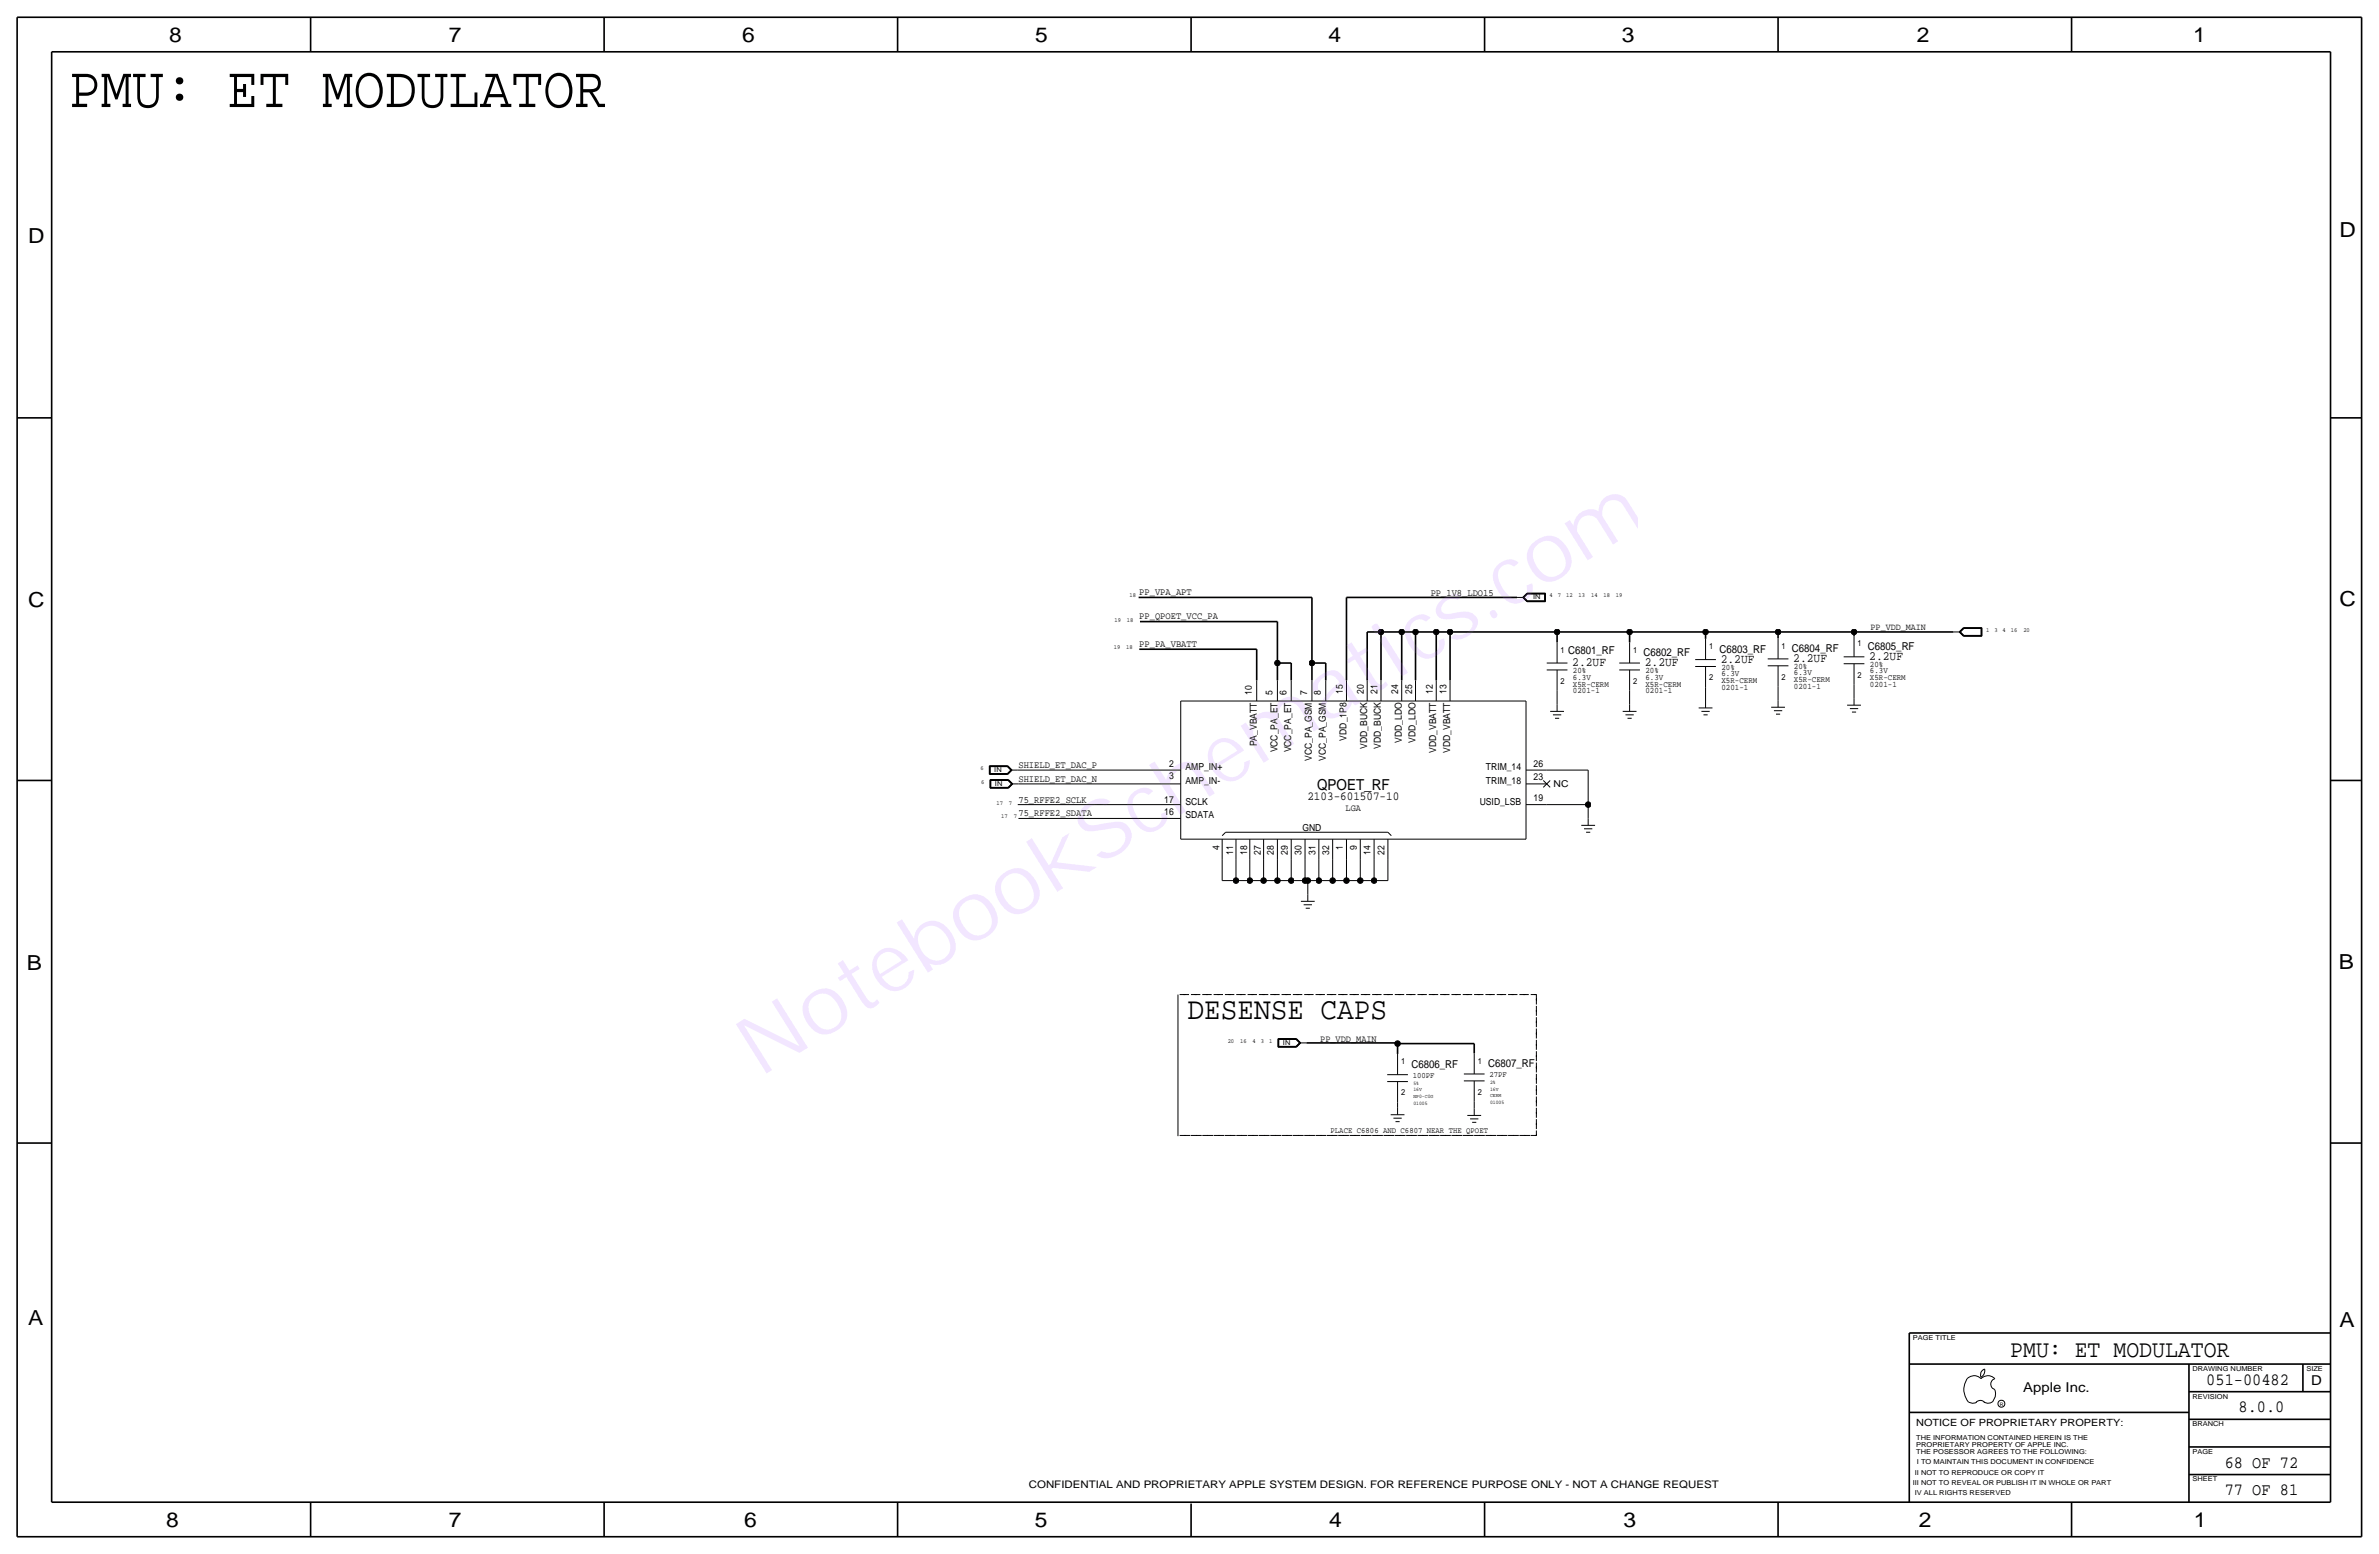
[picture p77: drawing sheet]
<svg xmlns="http://www.w3.org/2000/svg" width="875mm" height="572mm" viewBox="0 0 875 572" stroke-linecap="round" stroke-linejoin="round" font-family="sans-serif">
<defs><g id="words">
<text font-size="30.2" fill="#9f40ff" x="279.3" y="396.5" transform="rotate(-32 279.3 396.5)">NotebookSchematics.com</text>
<text font-size="21.7" x="25.3" y="39.4">PMU: ET MODULATOR</text>
<text font-size="11.4" x="436.8" y="374.7">DESENSE CAPS</text>
<text font-size="8.9" x="739.4" y="499.1">PMU: ET MODULATOR</text>
<g font-size="7.6">
<text x="62.2" y="15.5">8</text>
<text x="165" y="15.5">7</text>
<text x="273" y="15.5">6</text>
<text x="380.7" y="15.5">5</text>
<text x="488.6" y="15.5">4</text>
<text x="596.6" y="15.5">3</text>
<text x="705.1" y="15.5">2</text>
<text x="806.7" y="15.5">1</text>
<text x="10.4" y="89.4">D</text>
<text x="860.5" y="87.1">D</text>
<text x="10.4" y="223.3">C</text>
<text x="860.5" y="222.8">C</text>
<text x="9.8" y="356.6">B</text>
<text x="860.3" y="356.4">B</text>
<text x="10.4" y="487.4">A</text>
<text x="860.5" y="488.2">A</text>
<text x="61.2" y="561.6">8</text>
<text x="165" y="561.6">7</text>
<text x="273.8" y="561.6">6</text>
<text x="380.7" y="561.6">5</text>
<text x="488.9" y="561.6">4</text>
<text x="597.1" y="561.6">3</text>
<text x="705.8" y="561.6">2</text>
<text x="806.9" y="561.6">1</text>
</g>
<g font-size="6.3">
<text x="811.5" y="509.3">051-00482</text>
<text x="823.4" y="519.4">8.0.0</text>
<text x="818.3" y="539.8">68 OF 72</text>
<text x="818.3" y="549.9">77 OF 81</text>
</g>
<text font-size="5.6" x="484.4" y="290.5">QPOET_RF</text>
<g font-size="5">
<text x="850.1" y="509.3">D</text>
<text x="744.2" y="511.8">Apple Inc.</text>
</g>
<g font-size="4.7">
<text x="578.3" y="245.1">2.2UF</text>
<text x="605" y="245.1">2.2UF</text>
<text x="632.9" y="243.8">2.2UF</text>
<text x="659.6" y="243.6">2.2UF</text>
<text x="687.5" y="242.8">2.2UF</text>
</g>
<text font-size="4.5" x="480.9" y="294.3">2103-601507-10</text>
<g font-size="4">
<text x="659.1" y="239.8">C6804_RF</text>
<text x="687" y="239">C6805_RF</text>
<text x="576.8" y="240.5">C6801_RF</text>
<text x="604.5" y="241.3">C6802_RF</text>
<text x="632.4" y="240">C6803_RF</text>
<text x="519.1" y="392.7">C6806_RF</text>
<text x="547.3" y="392.4">C6807_RF</text>
</g>
<text font-size="3.8" x="378.4" y="547.4">CONFIDENTIAL AND PROPRIETARY APPLE SYSTEM DESIGN. FOR REFERENCE PURPOSE ONLY - NOT A CHANGE REQUEST</text>
<text font-size="3.7" x="704.8" y="524.5">NOTICE OF PROPRIETARY PROPERTY:</text>
<g font-size="3.6">
<text x="419" y="218.9">PP_VPA_APT</text>
<text x="526.2" y="219.2">PP_1V8_LDO15</text>
<text x="419" y="227.6">PP_QPOET_VCC_PA</text>
<text x="419" y="238">PP_PA_VBATT</text>
<text x="374.6" y="282.4">SHIELD_ET_DAC_P</text>
<text x="374.6" y="287.5">SHIELD_ET_DAC_N</text>
<text x="374.6" y="295.1">75_RFFE2_SCLK</text>
<text x="374.6" y="300.2">75_RFFE2_SDATA</text>
</g>
<g font-size="3.5">
<text x="688" y="231.7">PP_VDD_MAIN</text>
<text x="460.5" y="255.5" transform="rotate(-90 460.5 255.5)">10</text>
<text x="468.1" y="255.5" transform="rotate(-90 468.1 255.5)">5</text>
<text x="473.1" y="255.5" transform="rotate(-90 473.1 255.5)">6</text>
<text x="480.8" y="255.5" transform="rotate(-90 480.8 255.5)">7</text>
<text x="485.8" y="255.5" transform="rotate(-90 485.8 255.5)">8</text>
<text x="494" y="255.3" transform="rotate(-90 494 255.3)">15</text>
<text x="501.6" y="255.3" transform="rotate(-90 501.6 255.3)">20</text>
<text x="506.7" y="255.3" transform="rotate(-90 506.7 255.3)">21</text>
<text x="514.3" y="255.3" transform="rotate(-90 514.3 255.3)">24</text>
<text x="519.4" y="255.3" transform="rotate(-90 519.4 255.3)">25</text>
<text x="527" y="255.3" transform="rotate(-90 527 255.3)">12</text>
<text x="532.1" y="255.3" transform="rotate(-90 532.1 255.3)">13</text>
<text x="462.2" y="274.4" transform="rotate(-90 462.2 274.4)">PA_VBATT</text>
<text x="495.2" y="272.3" transform="rotate(-90 495.2 272.3)">VDD_1P8</text>
<text x="502.9" y="275.5" transform="rotate(-90 502.9 275.5)">VDD_BUCK</text>
<text x="507.9" y="275.5" transform="rotate(-90 507.9 275.5)">VDD_BUCK</text>
<text x="515.6" y="273.2" transform="rotate(-90 515.6 273.2)">VDD_LDO</text>
<text x="520.6" y="273.2" transform="rotate(-90 520.6 273.2)">VDD_LDO</text>
<text x="469.8" y="276.7" transform="rotate(-90 469.8 276.7)">VCC_PA_ET</text>
<text x="474.9" y="276.7" transform="rotate(-90 474.9 276.7)">VCC_PA_ET</text>
<text x="482.5" y="279.9" transform="rotate(-90 482.5 279.9)">VCC_PA_GSM</text>
<text x="487.6" y="279.9" transform="rotate(-90 487.6 279.9)">VCC_PA_GSM</text>
<text x="528.3" y="276.9" transform="rotate(-90 528.3 276.9)">VDD_VBATT</text>
<text x="533.3" y="276.9" transform="rotate(-90 533.3 276.9)">VDD_VBATT</text>
<text x="564.1" y="281.9">26</text>
<text x="430" y="282.2">2</text>
<text x="430" y="286.5">3</text>
<text x="436.1" y="283.2">AMP_IN+</text>
<text x="546.6" y="283.2">TRIM_14</text>
<text x="564.1" y="287">23</text>
<text x="436.1" y="288.3">AMP_IN-</text>
<text x="546.6" y="288.3">TRIM_18</text>
<text x="571.4" y="289.6">NC</text>
<text x="428.2" y="299.7">16</text>
<text x="428.2" y="295.1">17</text>
<text x="436.1" y="295.9">SCLK</text>
<text x="495" y="298.1">LGA</text>
<text x="544.3" y="295.9">USID_LSB</text>
<text x="564.1" y="294.6">19</text>
<text x="436.1" y="301">SDATA</text>
<text x="479" y="305.6">GND</text>
<text x="448.5" y="312.6" transform="rotate(-90 448.5 312.6)">4</text>
<text x="453.6" y="314.4" transform="rotate(-90 453.6 314.4)">11</text>
<text x="458.7" y="314.4" transform="rotate(-90 458.7 314.4)">18</text>
<text x="463.7" y="314.4" transform="rotate(-90 463.7 314.4)">27</text>
<text x="468.6" y="314.4" transform="rotate(-90 468.6 314.4)">28</text>
<text x="473.7" y="314.4" transform="rotate(-90 473.7 314.4)">29</text>
<text x="478.7" y="314.4" transform="rotate(-90 478.7 314.4)">30</text>
<text x="483.8" y="314.4" transform="rotate(-90 483.8 314.4)">31</text>
<text x="488.9" y="314.4" transform="rotate(-90 488.9 314.4)">32</text>
<text x="494" y="312.6" transform="rotate(-90 494 312.6)">1</text>
<text x="499.1" y="312.6" transform="rotate(-90 499.1 312.6)">9</text>
<text x="504.1" y="314.4" transform="rotate(-90 504.1 314.4)">14</text>
<text x="509.2" y="314.4" transform="rotate(-90 509.2 314.4)">22</text>
<text x="485.6" y="383">PP_VDD_MAIN</text>
</g>
<g font-size="3.1">
<text x="628.6" y="238.8">1</text>
<text x="655.3" y="238.5">1</text>
<text x="683.2" y="237.7">1</text>
<text x="574" y="240">1</text>
<text x="600.7" y="240">1</text>
<text x="687.8" y="245.4">20%</text>
<text x="574" y="251.5">2</text>
<text x="578.6" y="249.9">6.3V</text>
<text x="578.6" y="247.6">20%</text>
<text x="600.7" y="251.5">2</text>
<text x="605.2" y="247.7">20%</text>
<text x="605.2" y="249.9">6.3V</text>
<text x="628.6" y="250.2">2</text>
<text x="633.2" y="246.4">20%</text>
<text x="633.2" y="248.7">6.3V</text>
<text x="633.2" y="251.2">X5R-CERM</text>
<text x="655.3" y="249.9">2</text>
<text x="659.8" y="246.1">20%</text>
<text x="659.8" y="251">X5R-CERM</text>
<text x="659.8" y="248.4">6.3V</text>
<text x="683.2" y="249.2">2</text>
<text x="687.8" y="247.6">6.3V</text>
<text x="687.8" y="250.2">X5R-CERM</text>
<text x="578.6" y="255">0201-1</text>
<text x="578.6" y="252.5">X5R-CERM</text>
<text x="605.2" y="252.5">X5R-CERM</text>
<text x="605.2" y="255">0201-1</text>
<text x="633.2" y="253.7">0201-1</text>
<text x="659.8" y="253.5">0201-1</text>
<text x="687.8" y="252.7">0201-1</text>
<text x="515.3" y="391.4">1</text>
<text x="543.5" y="391.2">1</text>
<text x="515.3" y="402.8">2</text>
<text x="543.5" y="402.6">2</text>
</g>
<g font-size="3">
<text x="519.6" y="396.5">100PF</text>
<text x="547.8" y="396.2">27PF</text>
<text x="489.4" y="416.6">PLACE C6806 AND C6807 NEAR THE QPOET</text>
</g>
<g font-size="2.5">
<text x="563.9" y="220.5">IN</text>
<text x="365.7" y="284">IN</text>
<text x="366" y="289.1">IN</text>
<text x="471.9" y="384.3">IN</text>
<text x="703.5" y="492.8">PAGE TITLE</text>
<text x="806.4" y="504.2">DRAWING NUMBER</text>
<text x="848.3" y="504.2">SIZE</text>
<text x="806.4" y="514.4">REVISION</text>
<text x="806.4" y="524.5">BRANCH</text>
<text x="704.8" y="532.1">PROPRIETARY PROPERTY OF APPLE INC.</text>
<text x="704.8" y="529.6">THE INFORMATION CONTAINED HEREIN IS THE</text>
<text x="704.8" y="534.7">THE POSESSOR AGREES TO THE FOLLOWING:</text>
<text x="705.1" y="538.5">I TO MAINTAIN THIS DOCUMENT IN CONFIDENCE</text>
<text x="806.4" y="534.7">PAGE</text>
<text x="704.3" y="542.3">II NOT TO REPRODUCE OR COPY IT</text>
<text x="806.4" y="544.8">SHEET</text>
<text x="703.5" y="546.1">III NOT TO REVEAL OR PUBLISH IT IN WHOLE OR PART</text>
<text x="704.3" y="549.9">IV ALL RIGHTS RESERVED</text>
</g>
<g font-size="2.3">
<text x="415.5" y="219.7">18</text>
<text x="570" y="219.7">4</text>
<text x="573" y="219.7">7</text>
<text x="576.1" y="219.7">12</text>
<text x="580.6" y="219.7">13</text>
<text x="585.2" y="219.7">14</text>
<text x="589.8" y="219.7">18</text>
<text x="594.4" y="219.7">19</text>
<text x="409.9" y="228.6">19</text>
<text x="414.5" y="228.6">18</text>
<text x="730.5" y="232.4">1</text>
<text x="733.6" y="232.4">3</text>
<text x="736.6" y="232.4">4</text>
<text x="739.6" y="232.4">16</text>
<text x="744.2" y="232.4">20</text>
<text x="409.7" y="238.8">19</text>
<text x="414.2" y="238.8">18</text>
<text x="360.6" y="283.2">6</text>
<text x="360.9" y="288.3">6</text>
<text x="366.5" y="295.9">17</text>
<text x="371.1" y="295.9">7</text>
<text x="368.3" y="301">17</text>
<text x="372.9" y="301">7</text>
<text x="451.6" y="383.5">20</text>
<text x="456.1" y="383.5">16</text>
<text x="460.7" y="383.5">4</text>
<text x="463.8" y="383.5">3</text>
<text x="466.8" y="383.5">1</text>
</g>
<g font-size="2">
<text x="519.9" y="399">5%</text>
<text x="519.9" y="401.3">16V</text>
<text x="548.1" y="401.1">16V</text>
<text x="548.1" y="398.8">2%</text>
<text x="519.9" y="403.9">NP0-C0G</text>
<text x="519.9" y="406.4">01005</text>
<text x="548.1" y="406.1">01005</text>
<text x="548.1" y="403.6">CERM</text>
</g>
<text font-size="1.8" x="735.5" y="516.9">R</text>
</g></defs>
<g fill="none" stroke="#000" stroke-width=".37">
<path d="M558 219.7h2.5zM560.1 219.7l1.5 1.6zM560.2 219.7l1.5-1.5zM560.2 219.7l1.5 1.5zM560.4 219.7l1.3-1.4zM560.4 219.7l1.3 1.4zM560.5 219.7l1.3 1.3zM560.5 219.7l1.3-1.3zM561.6 218.1h6.9zM561.6 218.1l-1.5 1.6zM561.7 218.2h6.7zM561.7 218.3h6.5z"/>
<path d="M561.8 218.4h6.3zM568.1 218.4v2.6zM568.2 218.3v2.8zM568.3 218.2v3zM568.5 218.1v3.2zM561.6 221.3h6.9zM561.7 221.2h6.6zM561.7 221.1h6.5zM561.8 221h6.3zM572.7 236.2v7.6zM599.4 236.2v7.6zM627.3 235v7.6z"/>
<path d="M654 234.7v7.6zM681.9 233.9v7.7zM718.5 232.4h2.6zM720.6 232.4l1.6 1.6zM720.6 232.4l1.6-1.6zM720.7 232.4l1.5-1.5zM720.8 232.4l1.4 1.5zM720.9 232.4l1.4-1.4zM720.9 232.4l1.4 1.4zM721.1 232.4l1.2-1.3zM721.1 232.4l1.2 1.3zM722.2 230.8h6.8z"/>
<path d="M722.2 234h6.8zM722.2 233.9h6.7zM722.2 230.9h6.7zM722.3 233.8h6.5zM722.3 231h6.5zM722.3 231.1h6.4zM722.3 233.7h6.4zM728.7 231.1v2.6zM728.8 231v2.8zM728.9 230.9v3zM729 230.8v3.2zM434.3 257.8h127z"/>
<path d="M434.3 257.8v50.8zM462.2 250.2v7.6zM469.9 250.2v7.6zM474.9 250.2v7.6zM482.6 250.2v7.6zM487.6 250.2v7.6zM495.3 250.2v7.6zM502.9 250.2v7.6zM508 250.2v7.6zM515.6 250.2v7.6zM520.7 250.2v7.6zM528.3 250.2v7.6z"/>
<path d="M533.4 250.2v7.6zM561.3 257.8v50.8zM568.9 246.4h7.6zM568.9 243.8h7.6zM572.7 254v5.1zM572.7 259.1v2.5zM572.7 246.4v7.6zM595.6 246.4h7.6zM595.6 243.8h7.6zM599.4 254v5.1zM599.4 259.1v2.5zM599.4 246.4v7.6z"/>
<path d="M623.5 242.6h7.6zM623.5 245.1h7.6zM627.3 252.7v5.1zM627.3 257.8v2.5zM627.3 245.1v7.6zM650.2 244.9h7.6zM650.2 242.3h7.6zM654 252.5v5.1zM654 244.9v7.6zM654 257.6v2.5zM678.1 244.1h7.7zM678.1 241.6h7.7z"/>
<path d="M679.4 259.3h5.1zM681.9 251.7v5.1zM681.9 244.1v7.6zM681.9 256.8v2.5zM570.2 261.6h5.1zM571.2 262.9h3zM572 264.2h1.5zM596.9 261.6h5zM597.9 262.9h3zM598.6 264.2h1.6zM624.8 260.4h5.1zM625.8 261.6h3.1z"/>
<path d="M626.6 262.9h1.5zM651.5 260.1h5zM652.5 261.4h3zM653.2 262.6h1.6zM680.4 260.6h3.1zM681.2 261.9h1.5zM363.9 281.6v3.2zM363.9 284.8h6.8zM363.9 281.6h6.8zM364 281.7h6.6zM364 281.7v3zM364 284.7h6.6z"/>
<path d="M364.1 281.8h6.5zM364.1 281.8v2.8zM364.1 284.6h6.5zM364.1 286.7v3.2zM364.1 289.9h6.8zM364.1 286.7h6.8zM364.2 281.9h6.3zM364.2 281.9v2.6zM364.2 284.5h6.3zM364.2 286.8h6.7zM364.2 286.8v3zM364.2 289.8h6.7z"/>
<path d="M364.3 286.9h6.5zM364.3 286.9v2.8zM364.3 289.7h6.5zM364.4 287h6.4zM364.4 287v2.6zM364.4 289.6h6.4zM370.5 281.9l1.3 1.3zM370.5 284.5l1.3-1.3zM370.6 284.6l1.4-1.4zM370.6 281.8l1.4 1.4zM370.6 284.7l1.5-1.5zM370.6 281.7l1.5 1.5z"/>
<path d="M370.7 281.6l1.6 1.6zM370.7 284.8l1.6-1.6zM370.8 287l1.3 1.3zM370.8 289.6l1.3-1.3zM370.8 289.7l1.4-1.4zM370.8 286.9l1.4 1.4zM370.9 289.8l1.5-1.5zM370.9 286.8l1.5 1.5zM370.9 286.7l1.6 1.6zM370.9 289.9l1.6-1.6zM371.8 283.2h2.5zM372.1 288.3h2.5z"/>
<path d="M374.3 283.2h52.4zM374.3 295.9h52.4zM374.6 288.3h52.1zM426.7 288.3h7.6zM426.7 283.2h7.6zM426.7 295.9h7.6zM561.3 283.2h7.6zM561.3 288.3h7.6zM561.3 295.9h7.6zM567.6 289.6l2.6-2.6zM567.6 287l2.6 2.6zM568.9 283.2h15.3z"/>
<path d="M568.9 295.9h15.3zM584.2 283.2v12.7zM584.2 295.9v5.1zM374.6 301h52.1zM426.7 301h7.6zM434.3 308.6h127zM449.5 316.2v7.7zM449.5 308.6v7.6zM449.5 307.3l1.3-1.2zM450.8 306.1h59.7zM454.6 316.2v7.7zM454.6 308.6v7.6z"/>
<path d="M459.7 316.2v7.7zM459.7 308.6v7.6zM464.8 316.2v7.7zM464.8 308.6v7.6zM469.9 316.2v7.7zM469.9 308.6v7.6zM474.9 316.2v7.7zM474.9 308.6v7.6zM480 316.2v7.7zM480 308.6v7.6zM485.1 316.2v7.7zM485.1 308.6v7.6z"/>
<path d="M490.2 316.2v7.7zM490.2 308.6v7.6zM495.3 316.2v7.7zM495.3 308.6v7.6zM500.3 316.2v7.7zM500.3 308.6v7.6zM505.4 316.2v7.7zM505.4 308.6v7.6zM510.5 316.2v7.7zM510.5 308.6v7.6zM510.5 306.1l1.3 1.2zM581.6 303.5h5.1z"/>
<path d="M582.6 304.8h3.1zM583.4 306.1h1.5zM584.2 301v2.5zM449.5 323.9h5.1zM454.6 323.9h5.1zM459.7 323.9h5.1zM464.8 323.9h5.1zM469.9 323.9h5zM474.9 323.9h5.1zM478.5 331.5h5.1zM479.5 332.7h3.1zM480 323.9h1z"/>
<path d="M480.3 334h1.5zM481 323.9v5zM481 323.9h4.1zM481 328.9v2.6zM485.1 323.9h5.1zM490.2 323.9h5.1zM495.3 323.9h5zM500.3 323.9h5.1zM505.4 323.9h5.1zM470.1 382v3.1zM470.1 385.1h6.8zM470.1 382h6.8z"/>
<path d="M470.2 382.1h6.6zM470.2 382.1v2.9zM470.2 385h6.6zM470.3 382.2h6.5zM470.3 382.2v2.7zM470.3 384.9h6.5zM470.4 382.3h6.3zM470.4 382.3v2.5zM470.4 384.8h6.3zM476.7 382.3l1.3 1.2zM476.7 384.8l1.3-1.3zM476.8 384.9l1.3-1.4z"/>
<path d="M476.8 382.2l1.3 1.3zM476.8 385l1.5-1.5zM476.8 382.1l1.5 1.4zM476.9 382l1.5 1.5zM476.9 385.1l1.5-1.6zM478 383.5h2.5zM510.2 397.8h7.7zM510.2 395.2h7.7zM514 387.6v7.6zM514 397.8v7.6zM538.4 397.5h7.7zM538.4 395h7.7z"/>
<path d="M542.2 387.4v7.6zM542.2 397.5v7.6zM511.5 410h5.1zM512.5 411.2h3.1zM513.3 412.5h1.5zM514 405.4v2zM514 407.4v2.6zM539.7 410.2h5.1zM540.7 411.5h3.1zM541.5 412.8h1.5zM542.2 405.1v2.6zM542.2 407.7v2.5z"/>
<path d="M724.1 515.6l.5 .2a2.67 2.67 0 0 0 2.5-.2M726.8 515.7a2.09 2.09 0 0 1 3.1 0M728.6 506.5a2.69 2.69 0 0 0 1.3-3 2.26 2.26 0 0 0-1.3 3M729.7 515.6l.4 .2a2.67 2.67 0 0 0 2.6-.2M733.7 511.1a4.5 4.5 0 0 1-1 4.6M733.8 511a2.08 2.08 0 0 1-1.6-2 2.08 2.08 0 0 1 1.6-2 3.4 3.4 0 0 0-5.1 0 3.6 3.6 0 0 0-3.9-.8 3.6 3.6 0 0 0-2.3 3.3 7.1 7.1 0 0 0 1.6 6.2"/>
<circle cx="736.1" cy="516.2" r="1.28"/>
</g>
<g fill="none" stroke="#000" stroke-width=".6" stroke-linecap="butt">
<path d="M6.3 6.4v558.7zM6.3 6.4h862.3zM19 19.1v533.4zM19 19.1h838.2zM114.2 6.4v12.7zM222.2 6.4v12.7zM330.1 6.4v12.7zM438.1 6.4v12.7zM546.1 6.4v12.7zM654 6.4v12.7zM762 6.4v12.7zM857.2 19.1v533.4z"/>
<path d="M868.6 6.4v558.7zM6.3 153.7h12.7zM857.2 153.7h11.4zM418.8 219.7h63.8zM482.6 219.7v24.1zM495.3 219.7h62.7zM495.3 219.7v30.5zM419.1 238.8h43.1zM419.3 228.6h50.6zM462.2 238.8v11.4zM469.9 228.6v15.2zM502.9 232.4h5.1z"/>
<path d="M502.9 232.4v17.8zM508 232.4h7.6zM508 232.4v17.8zM515.6 232.4v17.8zM515.6 232.4h5.1zM520.7 232.4h7.6zM520.7 232.4v17.8zM528.3 232.4v17.8zM528.3 232.4h5.1zM533.4 232.4h39.3zM533.4 232.4v17.8zM572.7 232.4v3.8z"/>
<path d="M572.7 232.4h26.7zM599.4 232.4h27.9zM599.4 232.4v3.8zM627.3 232.4h26.7zM627.3 232.4v2.5zM654 232.4v2.3zM654 232.4h27.9zM681.9 232.4h36.6zM681.9 232.4v1.5zM469.9 243.8h5zM469.9 243.8v6.4zM474.9 243.8v6.4z"/>
<path d="M482.6 243.8v6.4zM482.6 243.8h5zM487.6 243.8v6.4zM6.3 287h12.7zM857.2 287h11.4zM480.5 383.5h33.5zM514 383.5v.3zM514 383.8h28.2zM514 383.8v3.8zM542.2 383.8v3.5zM6.3 420.4h12.7zM857.2 420.4h11.4z"/>
<path d="M702.3 490.2v62.3zM702.3 490.2h154.9zM702.3 519.4h102.8zM702.3 501.6h154.9zM805.1 501.6v50.8zM805.1 511.8h52.1zM847 501.6v10.2zM805.1 522h52.1zM805.1 532.1h52.1zM19 552.5h838.2zM114.2 552.5v12.7zM222.2 552.5v12.7z"/>
<path d="M330.1 552.5v12.7zM438.1 553v12.1zM546.1 552.5v12.7zM654 552.5v12.7zM762 552.5v12.7zM805.1 542.3h52.1zM6.3 565.2h862.3z"/>
</g>
<path d="M433.3 365.8v52zM433.5 365.8h131.6zM565.1 365.8v51.8zM433.8 417.6h131.3z" fill="none" stroke="#000" stroke-width=".37" stroke-dasharray="2.1" stroke-linecap="butt"/>
<g fill="#000" stroke="#000" stroke-width=".37">
<circle cx="508" cy="232.4" r="1.02"/>
<circle cx="515.6" cy="232.4" r="1.02"/>
<circle cx="520.7" cy="232.4" r="1.02"/>
<circle cx="528.3" cy="232.4" r="1.02"/>
<circle cx="533.4" cy="232.4" r="1.02"/>
<circle cx="572.7" cy="232.4" r="1.02"/>
<circle cx="599.4" cy="232.4" r="1.02"/>
<circle cx="627.3" cy="232.4" r="1.02"/>
<circle cx="654" cy="232.4" r="1.02"/>
<circle cx="681.9" cy="232.4" r="1.02"/>
<circle cx="469.9" cy="243.8" r="1.02"/>
<circle cx="482.6" cy="243.8" r="1.02"/>
<circle cx="584.2" cy="295.9" r="1.02"/>
<circle cx="454.6" cy="323.8" r="1.02"/>
<circle cx="459.7" cy="323.8" r="1.02"/>
<circle cx="464.8" cy="323.8" r="1.02"/>
<circle cx="469.9" cy="323.8" r="1.02"/>
<circle cx="474.9" cy="323.8" r="1.02"/>
<circle cx="480" cy="323.8" r="1.02"/>
<circle cx="481" cy="323.8" r="1.02"/>
<circle cx="485.1" cy="323.8" r="1.02"/>
<circle cx="490.2" cy="323.8" r="1.02"/>
<circle cx="495.3" cy="323.8" r="1.02"/>
<circle cx="500.3" cy="323.8" r="1.02"/>
<circle cx="505.4" cy="323.8" r="1.02"/>
<circle cx="514" cy="383.8" r="1.02"/>
</g>
<use href="#words"/>
</svg>
